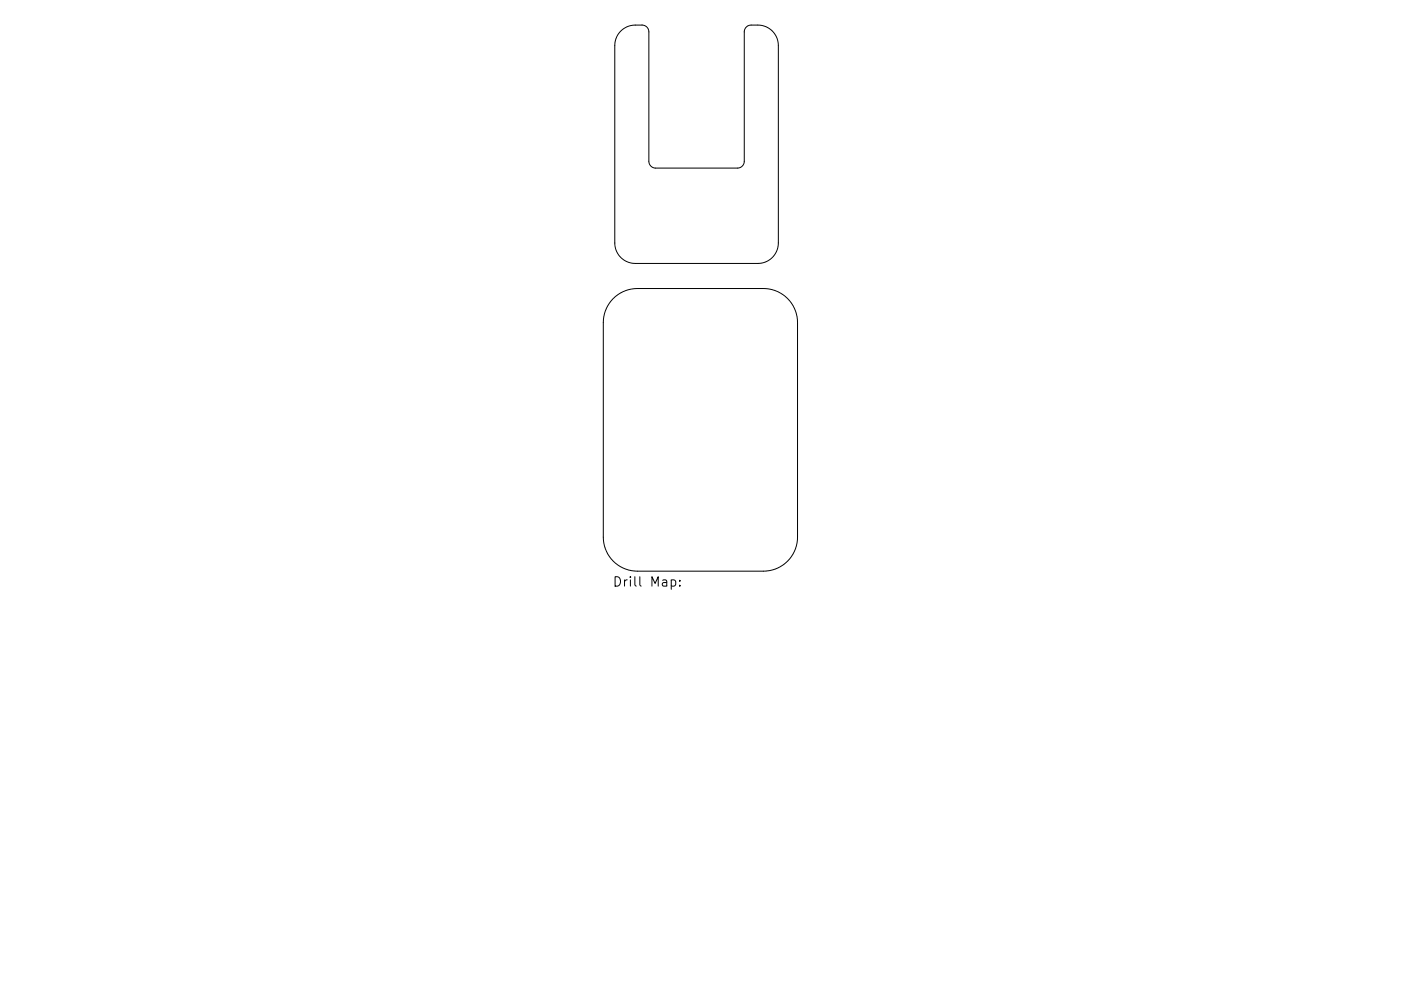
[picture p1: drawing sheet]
<svg xmlns="http://www.w3.org/2000/svg" width="297mm" height="210mm" viewBox="0 0 297 210" stroke-linecap="round" stroke-linejoin="round" font-family="sans-serif">
<defs><g id="words">
<text font-size="2.8" x="129.8" y="124.5">Drill Map:</text>
</g></defs>
<path d="M131.6 6.6a4.3 4.3 0 0 1 3.1-1.3h1.4a1.45 1.45 0 0 1 1.5 1.5v27.4a1.44 1.44 0 0 0 1.4 1.5h17.4a1.44 1.44 0 0 0 1.4-1.5v-27.4a1.45 1.45 0 0 1 1.4-1.5h1.5a4.3 4.3 0 0 1 4.3 4.4v41.9a4.3 4.3 0 0 1-4.3 4.3h-26a4.3 4.3 0 0 1-4.4-4.3v-41.9a4.3 4.3 0 0 1 1.3-3.1zM130 63.3a7.2 7.2 0 0 1 5.1-2.1h26.8a7.2 7.2 0 0 1 7.2 7.2v45.6a7.2 7.2 0 0 1-7.2 7.2h-26.8a7.2 7.2 0 0 1-7.2-7.2v-45.6a7.2 7.2 0 0 1 2.1-5.1zM142.3 123.1l.6-.1 .4 .4v.6l-.2 .3h-.8M144.1 124.2v.2M144.1 123.1v.2" fill="none" stroke="#000" stroke-width=".21"/>
<use href="#words"/>
</svg>
